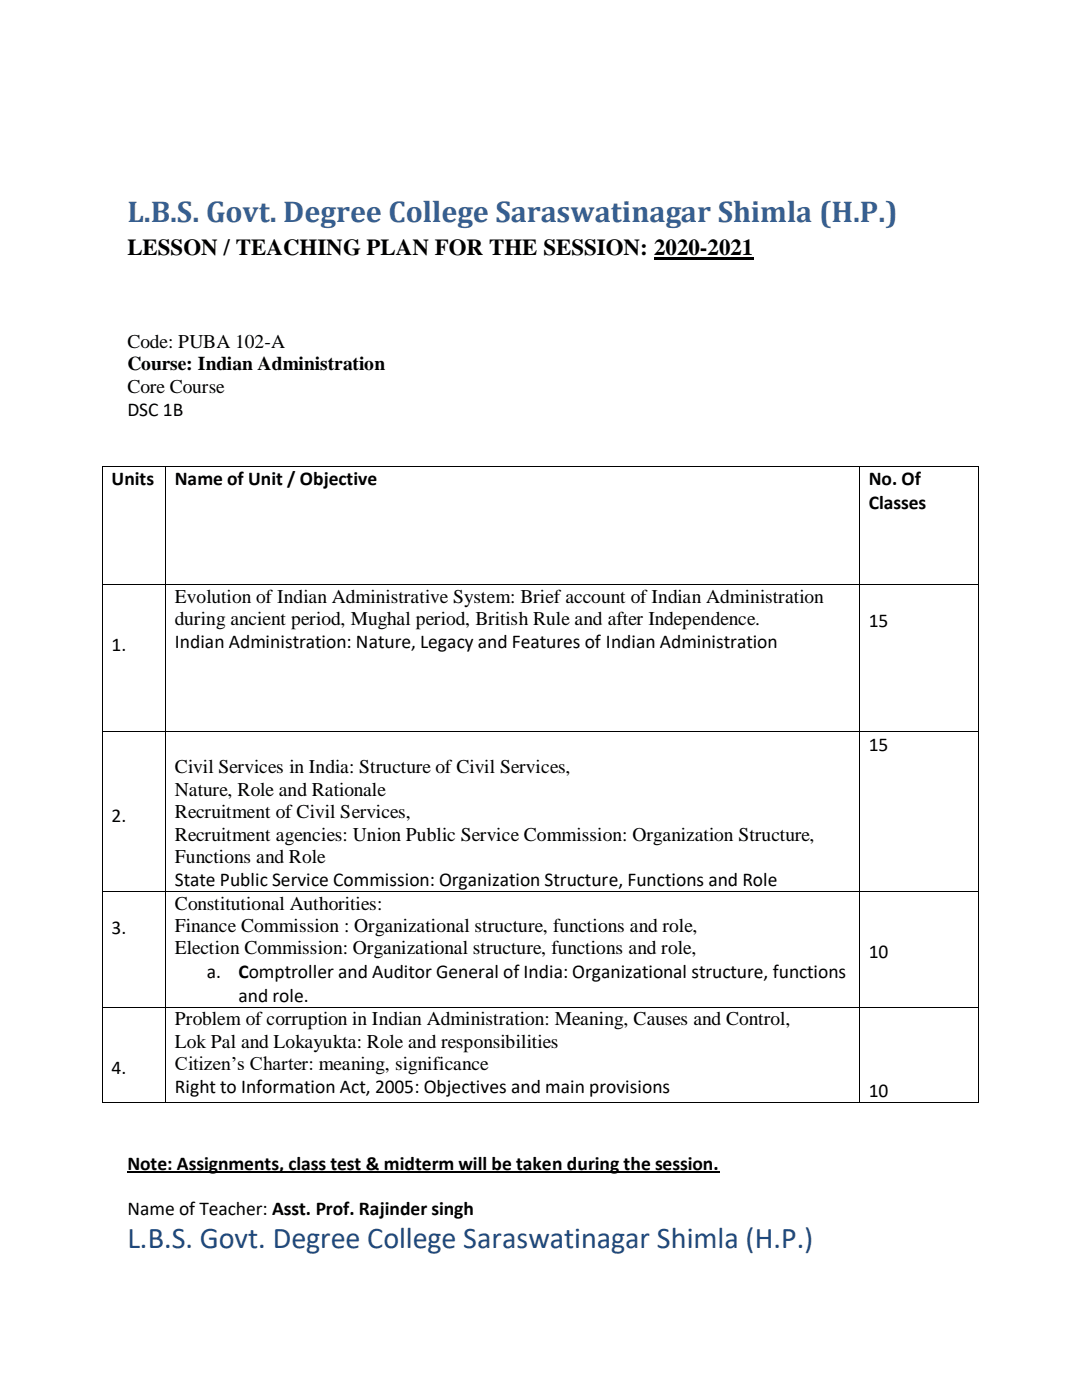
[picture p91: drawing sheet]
<svg xmlns="http://www.w3.org/2000/svg" width="216mm" height="279mm" viewBox="0 0 216 279" stroke-linecap="round" stroke-linejoin="round" font-family="sans-serif">
<defs><g id="words">
<text font-size="6" fill="#365f91" x="25.4" y="44.3">L.B.S. Govt. Degree College Saraswatinagar Shimla (H.P.)</text>
<text font-size="6" fill="#1f497d" x="25.4" y="249.1">L.B.S. Govt. Degree College Saraswatinagar Shimla (H.P.)</text>
<text font-size="4.6" x="25.4" y="50.9">LESSON / TEACHING PLAN FOR THE SESSION: 2020-2021</text>
<g font-size="3.9">
<text x="25.4" y="69.4">Code: PUBA 102-A</text>
<text x="25.4" y="73.9">Course: Indian Administration</text>
<text x="25.4" y="78.3">Core Course</text>
<text x="25.4" y="83">DSC 1B</text>
<text x="22.3" y="96.9">Units</text>
<text x="34.9" y="96.9">Name of Unit / Objective</text>
<text x="173.4" y="96.9">No. Of</text>
<text x="173.4" y="101.6">Classes</text>
<text x="34.9" y="120.3">Evolution of Indian Administrative System: Brief account of Indian Administration</text>
<text x="34.9" y="124.7">during ancient period, Mughal period, British Rule and after Independence.</text>
<text x="173.4" y="125.2">15</text>
<text x="22.3" y="129.9">1.</text>
<text x="34.9" y="129.3">Indian Administration: Nature, Legacy and Features of Indian Administration</text>
<text x="173.4" y="149.8">15</text>
<text x="34.9" y="154.3">Civil Services in India: Structure of Civil Services,</text>
<text x="34.9" y="158.8">Nature, Role and Rationale</text>
<text x="22.3" y="164">2.</text>
<text x="34.9" y="163.3">Recruitment of Civil Services,</text>
<text x="34.9" y="167.8">Recruitment agencies: Union Public Service Commission: Organization Structure,</text>
<text x="34.9" y="172.2">Functions and Role</text>
<text x="34.9" y="176.8">State Public Service Commission: Organization Structure, Functions and Role</text>
<text x="34.9" y="181.6">Constitutional Authorities:</text>
<text x="22.3" y="186.5">3.</text>
<text x="34.9" y="186.1">Finance Commission : Organizational structure, functions and role,</text>
<text x="34.9" y="190.5">Election Commission: Organizational structure, functions and role,</text>
<text x="173.4" y="191.2">10</text>
<text x="41.3" y="195.1">a.</text>
<text x="47.6" y="195.1">Comptroller and Auditor General of India: Organizational structure, functions</text>
<text x="47.6" y="199.9">and role.</text>
<text x="34.9" y="204.6">Problem of corruption in Indian Administration: Meaning, Causes and Control,</text>
<text x="34.9" y="209.1">Lok Pal and Lokayukta: Role and responsibilities</text>
<text x="22.3" y="214.3">4.</text>
<text x="34.9" y="213.5">Citizen’s Charter: meaning, significance</text>
<text x="34.9" y="218.2">Right to Information Act, 2005: Objectives and main provisions</text>
<text x="173.4" y="219">10</text>
<text x="25.4" y="233.4">Note: Assignments, class test &amp; midterm will be taken during the session.</text>
<text x="25.4" y="242.4">Name of Teacher: Asst. Prof. Rajinder singh</text>
</g>
</g></defs>
<path d="M130.5 51.6h19.9" fill="none" stroke="#000" stroke-width=".42"/>
<g fill="#000">
<path d="M20.3 93h.2v.2h-.2z" fill-rule="evenodd"/>
<path d="M20.3 93h.2v.2h-.2z" fill-rule="evenodd"/>
<path d="M32.9 93h.2v.2h-.2z" fill-rule="evenodd"/>
<path d="M171.4 93h.2v.2h-.2z" fill-rule="evenodd"/>
<path d="M195.2 93h.2v.2h-.2z" fill-rule="evenodd"/>
<path d="M195.2 93h.2v.2h-.2z" fill-rule="evenodd"/>
<path d="M20.3 116.5h.2v.2h-.2z" fill-rule="evenodd"/>
<path d="M32.9 116.5h.2v.2h-.2z" fill-rule="evenodd"/>
<path d="M171.4 116.5h.2v.2h-.2z" fill-rule="evenodd"/>
<path d="M195.2 116.5h.2v.2h-.2z" fill-rule="evenodd"/>
<path d="M20.3 145.9h.2v.2h-.2z" fill-rule="evenodd"/>
<path d="M32.9 145.9h.2v.2h-.2z" fill-rule="evenodd"/>
<path d="M171.4 145.9h.2v.2h-.2z" fill-rule="evenodd"/>
<path d="M195.2 145.9h.2v.2h-.2z" fill-rule="evenodd"/>
<path d="M20.3 177.8h.2v.2h-.2z" fill-rule="evenodd"/>
<path d="M32.9 177.8h.2v.2h-.2z" fill-rule="evenodd"/>
<path d="M171.4 177.8h.2v.2h-.2z" fill-rule="evenodd"/>
<path d="M195.2 177.8h.2v.2h-.2z" fill-rule="evenodd"/>
<path d="M20.3 200.9h.2v.2h-.2z" fill-rule="evenodd"/>
<path d="M32.9 200.9h.2v.2h-.2z" fill-rule="evenodd"/>
<path d="M171.4 200.9h.2v.2h-.2z" fill-rule="evenodd"/>
<path d="M195.2 200.9h.2v.2h-.2z" fill-rule="evenodd"/>
<path d="M20.3 220h.2v.2h-.2z" fill-rule="evenodd"/>
<path d="M20.3 220h.2v.2h-.2z" fill-rule="evenodd"/>
<path d="M32.9 220h.2v.2h-.2z" fill-rule="evenodd"/>
<path d="M171.4 220h.2v.2h-.2z" fill-rule="evenodd"/>
<path d="M195.2 220h.2v.2h-.2z" fill-rule="evenodd"/>
<path d="M195.2 220h.2v.2h-.2z" fill-rule="evenodd"/>
</g>
<g fill="none" stroke="#000" stroke-width=".2">
<path d="M20.4 93.2v23.3M20.5 93.1h12.4M33 93.2v23.3M33.1 93.1h138.3M171.5 93.2v23.3M171.6 93.1h23.6M195.3 93.2v23.3M20.4 116.7v29.2M20.5 116.6h12.4M33 116.7v29.2M33.1 116.6h138.3M171.5 116.7v29.2"/>
<path d="M171.6 116.6h23.6M195.3 116.7v29.2M20.4 146.1v31.7M20.5 146h12.4M33 146.1v31.7M33.1 146h138.3M171.5 146.1v31.7M171.6 146h23.6M195.3 146.1v31.7M20.4 178v22.9M20.5 177.9h12.4M33 178v22.9"/>
<path d="M33.1 177.9h138.3M171.5 178v22.9M171.6 177.9h23.6M195.3 178v22.9M20.4 201.1v18.9M20.5 201h12.4M33 201.1v18.9M33.1 201h138.3M171.5 201.1v18.9M171.6 201h23.6M195.3 201.1v18.9M20.5 220.1h12.4"/>
<path d="M33.1 220.1h138.3M171.6 220.1h23.6"/>
</g>
<path d="M25.4 234h118.2" fill="none" stroke="#000" stroke-width=".25"/>
<use href="#words"/>
</svg>
